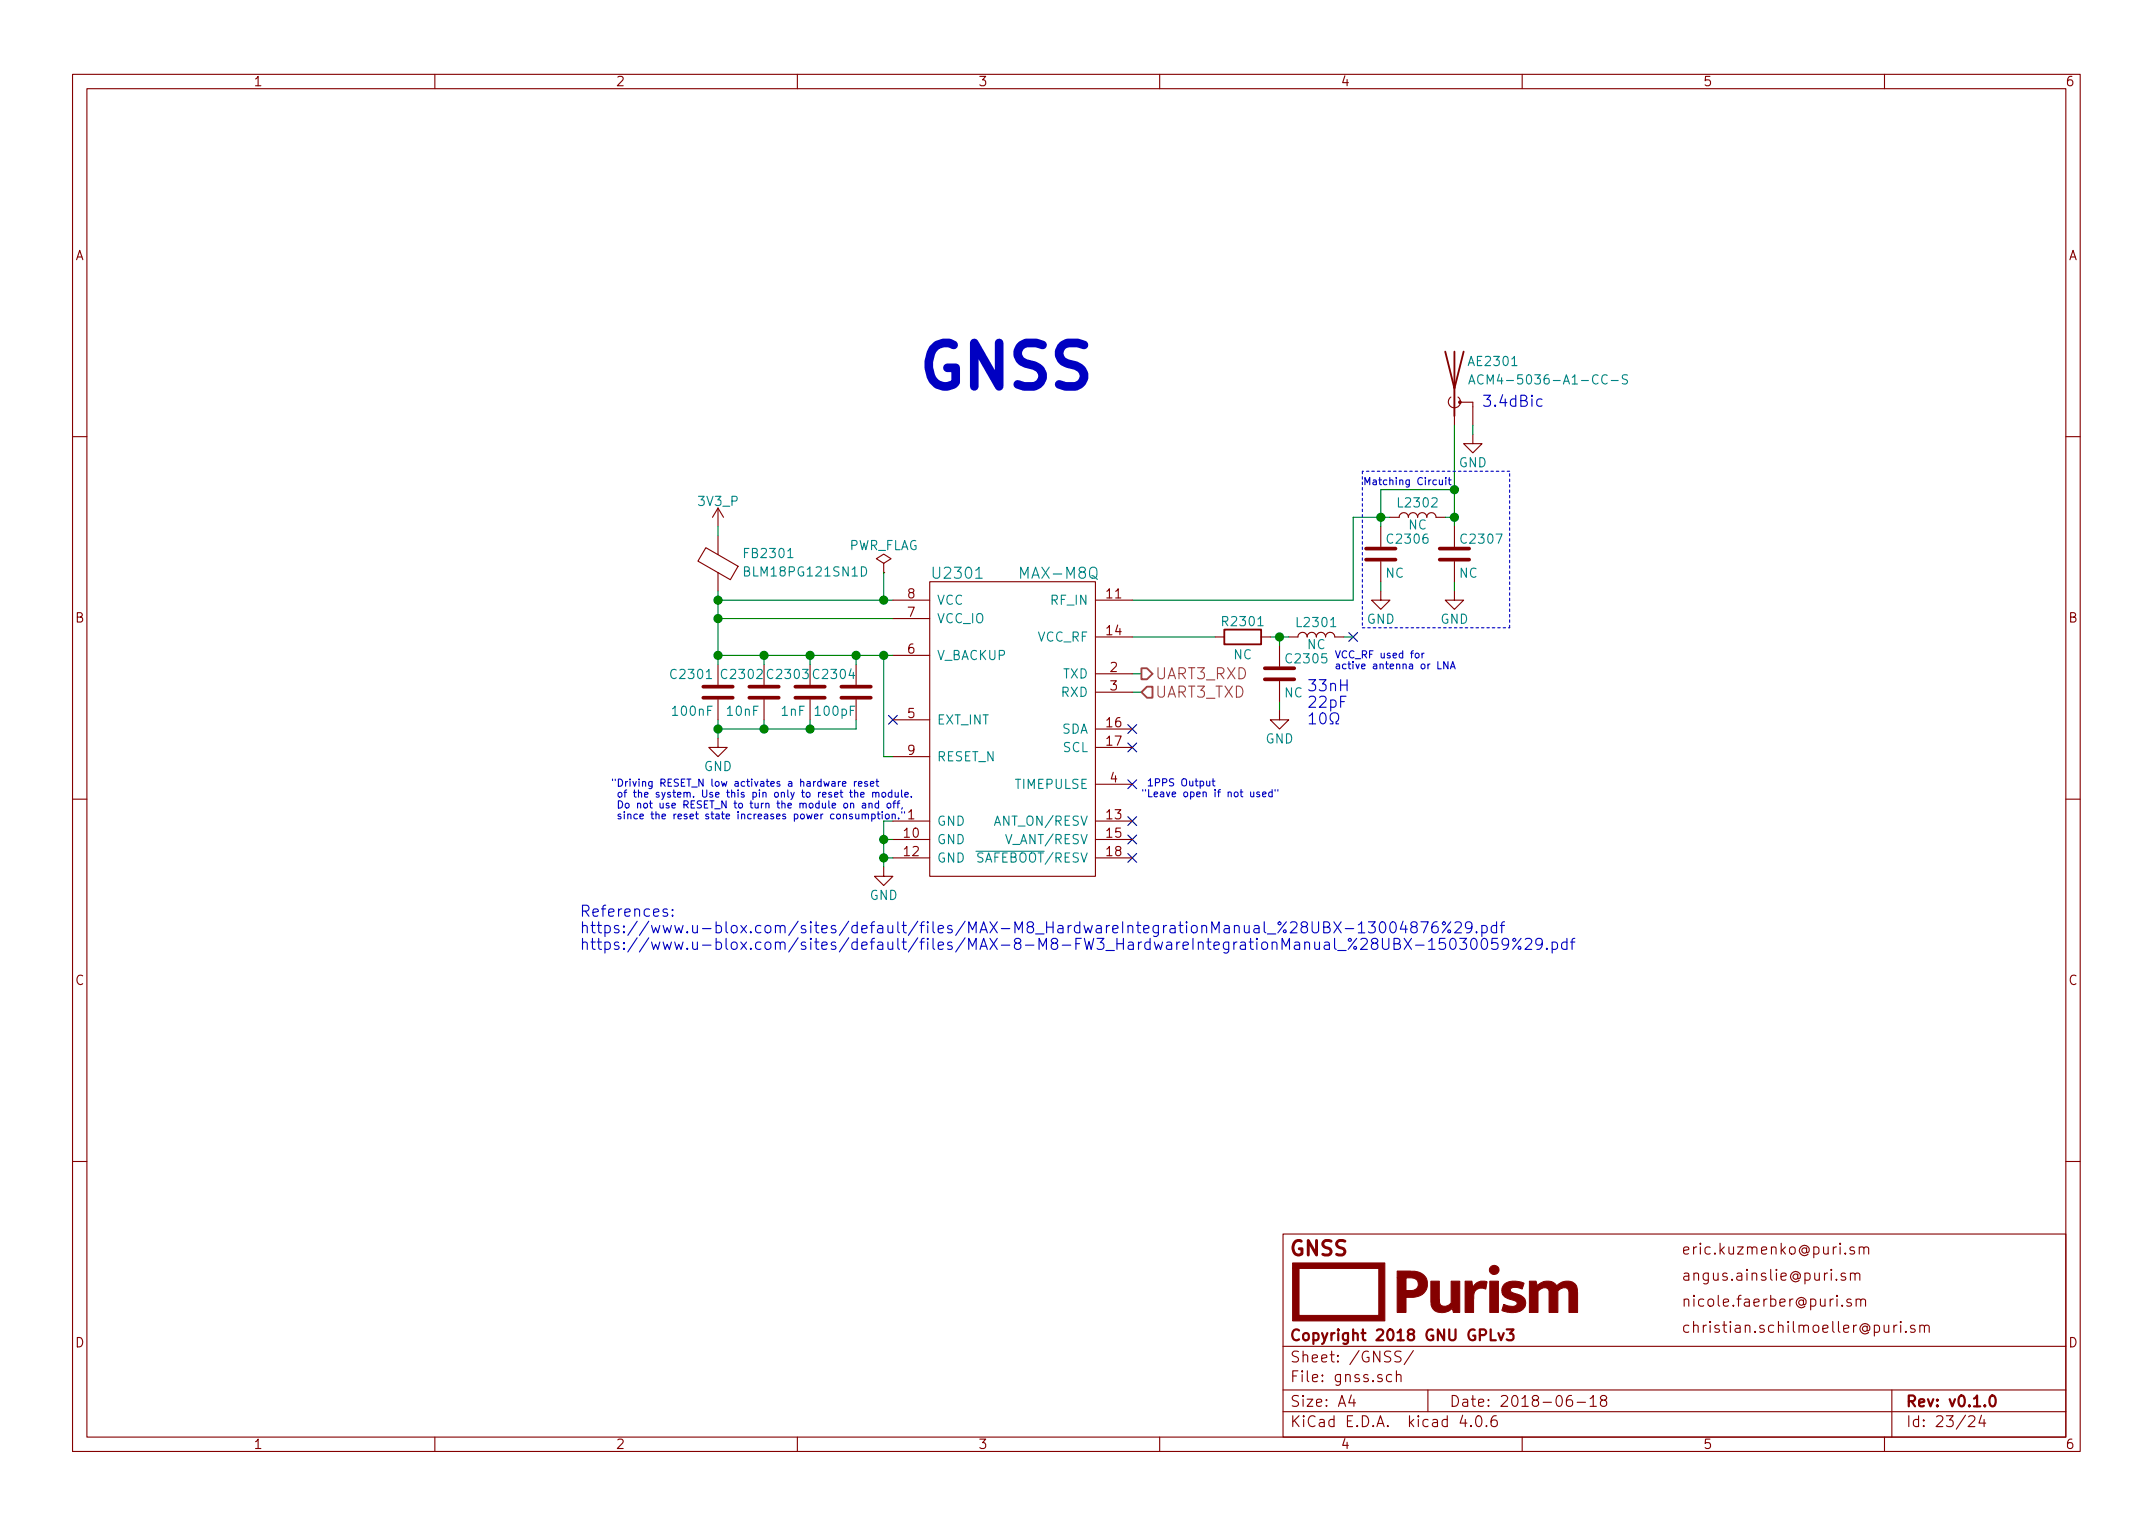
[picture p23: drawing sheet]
<svg xmlns="http://www.w3.org/2000/svg" width="297mm" height="210mm" viewBox="0 0 297 210" stroke-linecap="round" stroke-linejoin="round" font-family="sans-serif">
<defs><g id="words">
<text font-size="8.3" fill="#0000c2" x="127" y="53.6">GNSS</text>
<text font-size="2.8" fill="#840000" x="178" y="173.2">GNSS</text>
<g font-size="2.1" fill="#0000c2">
<text x="204.5" y="56.1">3.4dBic</text>
<text x="180.3" y="95.4">33nH</text>
<text x="180.3" y="97.7">22pF</text>
<text x="180.3" y="99.9">10</text>
<text x="80" y="126.5">References:</text>
<text x="80" y="128.8">https://www.u-blox.com/sites/default/files/MAX-M8_HardwareIntegrationManual_%28UBX-13004876%29.pdf</text>
<text x="80" y="131.1">https://www.u-blox.com/sites/default/files/MAX-8-M8-FW3_HardwareIntegrationManual_%28UBX-15030059%29.pdf</text>
</g>
<g font-size="2.1" fill="#008484">
<text x="129" y="79.9">U2301</text>
<text x="141" y="79.9">MAX-M8Q</text>
</g>
<g font-size="2.1" fill="#848400">
<text x="159.4" y="93.7">UART3_RXD</text>
<text x="159.4" y="96.3">UART3_TXD</text>
</g>
<g font-size="2.1" fill="#840000">
<text x="232" y="173.1">eric.kuzmenko@puri.sm</text>
<text x="232" y="176.7">angus.ainslie@puri.sm</text>
<text x="178" y="185">Copyright 2018 GNU GPLv3</text>
<text x="232" y="183.9">christian.schilmoeller@puri.sm</text>
<text x="232" y="180.3">nicole.faerber@puri.sm</text>
<text x="178" y="190.7">File: gnss.sch</text>
<text x="178" y="188">Sheet: /GNSS/</text>
<text x="178" y="196.9">KiCad E.D.A. kicad 4.0.6</text>
<text x="178" y="194.1">Size: A4</text>
<text x="200" y="194.1">Date: 2018-06-18</text>
<text x="263" y="194.1">Rev: v0.1.0</text>
<text x="263" y="196.9">Id: 23/24</text>
</g>
<g font-size="1.8" fill="#840000">
<text x="35" y="11.9">1</text>
<text x="85" y="11.9">2</text>
<text x="135" y="11.9">3</text>
<text x="185" y="11.9">4</text>
<text x="235" y="11.9">5</text>
<text x="285" y="11.9">6</text>
<text x="10.4" y="35.9">A</text>
<text x="285.4" y="35.9">A</text>
<text x="125.2" y="82.5">8</text>
<text x="152.7" y="82.5">11</text>
<text x="10.4" y="85.9">B</text>
<text x="125.2" y="85.1">7</text>
<text x="152.7" y="87.6">14</text>
<text x="285.4" y="85.9">B</text>
<text x="125.2" y="90.2">6</text>
<text x="153.2" y="92.7">2</text>
<text x="153.2" y="95.2">3</text>
<text x="125.2" y="99.1">5</text>
<text x="152.7" y="100.3">16</text>
<text x="125.2" y="104.1">9</text>
<text x="152.7" y="102.9">17</text>
<text x="153.2" y="107.9">4</text>
<text x="125.2" y="113">1</text>
<text x="152.7" y="113">13</text>
<text x="124.8" y="115.6">10</text>
<text x="124.8" y="118.1">12</text>
<text x="152.7" y="115.6">15</text>
<text x="152.7" y="118.1">18</text>
<text x="10.4" y="135.9">C</text>
<text x="285.4" y="135.9">C</text>
<text x="10.4" y="185.9">D</text>
<text x="285.4" y="185.9">D</text>
<text x="35" y="199.9">1</text>
<text x="85" y="199.9">2</text>
<text x="135" y="199.9">3</text>
<text x="185" y="199.9">4</text>
<text x="235" y="199.9">5</text>
<text x="285" y="199.9">6</text>
</g>
<g font-size="1.8" fill="#008484">
<text x="202.8" y="50.5">AE2301</text>
<text x="205" y="53">ACM4-5036-A1-CC-S</text>
<text x="201.2" y="64.5">GND</text>
<text x="96.4" y="69.8">3V3_P</text>
<text x="193.1" y="70">L2302</text>
<text x="102.9" y="77">FB2301</text>
<text x="117" y="75.9">PWR_FLAG</text>
<text x="191.6" y="75">C2306</text>
<text x="194.3" y="73">NC</text>
<text x="201.8" y="75">C2307</text>
<text x="103.1" y="79.5">BLM18PG121SN1D</text>
<text x="129.3" y="83.4">VCC</text>
<text x="145" y="83.4">RF_IN</text>
<text x="191.2" y="79.7">NC</text>
<text x="201.3" y="79.7">NC</text>
<text x="129.3" y="86">VCC_IO</text>
<text x="143" y="88.5">VCC_RF</text>
<text x="168.9" y="86.4">R2301</text>
<text x="179.1" y="86.5">L2301</text>
<text x="180.3" y="89.6">NC</text>
<text x="188.5" y="86">GND</text>
<text x="198.7" y="86">GND</text>
<text x="92.8" y="93.7">C2301</text>
<text x="99.7" y="93.7">C2302</text>
<text x="106.1" y="93.7">C2303</text>
<text x="112.4" y="93.7">C2304</text>
<text x="129.3" y="91.1">V_BACKUP</text>
<text x="146.6" y="93.6">TXD</text>
<text x="170.2" y="91">NC</text>
<text x="177.6" y="91.5">C2305</text>
<text x="92.9" y="98.7">100nF</text>
<text x="100.4" y="98.7">10nF</text>
<text x="107.8" y="98.7">1nF</text>
<text x="112.6" y="98.7">100pF</text>
<text x="129.3" y="99.9">EXT_INT</text>
<text x="146.4" y="96.1">RXD</text>
<text x="146.4" y="101.2">SDA</text>
<text x="177.2" y="96.2">NC</text>
<text x="97.1" y="106.4">GND</text>
<text x="129.3" y="105">RESET_N</text>
<text x="146.6" y="103.8">SCL</text>
<text x="174.6" y="102.6">GND</text>
<text x="129.3" y="113.9">GND</text>
<text x="137.5" y="113.9">ANT_ON/RESV</text>
<text x="140" y="108.8">TIMEPULSE</text>
<text x="129.3" y="116.5">GND</text>
<text x="129.3" y="119">GND</text>
<text x="135" y="119">SAFEBOOT/RESV</text>
<text x="139" y="116.5">V_ANT/RESV</text>
<text x="120" y="124.1">GND</text>
</g>
<g font-size="1.4" fill="#0000c2">
<text x="188.1" y="66.9">Matching Circuit</text>
<text x="184.1" y="90.8">VCC_RF used for</text>
<text x="184.1" y="92.3">active antenna or LNA</text>
<text x="84.3" y="108.5">&quot;Driving RESET_N low activates a hardware reset</text>
<text x="84.7" y="110">of the system. Use this pin only to reset the module.</text>
<text x="84.7" y="111.5">Do not use RESET_N to turn the module on and off,</text>
<text x="84.7" y="113">since the reset state increases power consumption.&quot;</text>
<text x="157.5" y="110">&quot;Leave open if not used&quot;</text>
<text x="157.9" y="108.5">1PPS Output</text>
</g>
</g></defs>
<g fill="none" stroke="#840000" stroke-width=".15">
<path d="M10 10.3h277v189.9h-277zM12 12.2h273v186.1h-273zM60 10.3v1.9M110 10.3v1.9M160 10.3v1.9M210 10.3v1.9M260 10.3v1.9M200.2 54.8a.82 .82 0 0 0-.1 1.2 .82 .82 0 0 0 1.2 0 .82 .82 0 0 0-.2-1.2M200.7 53.6v5.1M201.4 55.5h1.8v3.2M203.2 59.9v1.3h1.3l-1.3 1.3-1.3-1.3h1.3M10 60.2h2"/>
<path d="M97.4 75.6l4.4 2.5-1 1.9-4.5-2.6zM99.1 70.1v2.5M99.1 73.9v2.6M99.1 79v2.5M99.1 70.1l-.8 1.3M99.1 70.1l.7 1.3M121.9 79h.1M121.9 77.7l1-.6-1-.7-1 .7 1 .6v1.3M190.5 72.6v2.8M190.5 77.5v2.8M191.8 71.4h1.2a.63 .63 0 0 1 .7-.7 .63 .63 0 0 1 .6 .7 .63 .63 0 0 1 .6-.7 .63 .63 0 0 1 .7 .7 .63 .63 0 0 1 .6-.7 .63 .63 0 0 1 .6 .7 .63 .63 0 0 1 .7-.7 .63 .63 0 0 1 .6 .7h1.3M200.7 72.6v2.8"/>
<path d="M200.7 77.5v2.8M285 60.2h2M99.1 91.7v2.8M99.1 96.5v2.8M105.4 91.7v2.8M105.4 96.5v2.8M111.8 91.7v2.8M111.8 96.5v2.8M118.1 91.7v2.8M118.1 96.5v2.8M123.2 99.3h5.1M123.2 90.4h5.1"/>
<path d="M123.2 85.3h5.1M123.2 82.8h5.1M128.3 80.3h22.8v40.6h-22.8zM151.1 87.9h5.1M151.1 93h5.1M151.1 95.5h5.1M151.1 82.8h5.1M167.6 87.9h1.3M174 87.9h1.3M176.5 98v1.3h1.3l-1.3 1.3-1.2-1.3h1.2M176.5 89.1v2.8M176.5 94v2.8"/>
<path d="M177.8 87.9h1.3a.63 .63 0 0 1 .6-.7 .63 .63 0 0 1 .6 .7 .63 .63 0 0 1 .7-.7 .63 .63 0 0 1 .6 .7 .63 .63 0 0 1 .6-.7 .63 .63 0 0 1 .7 .7 .63 .63 0 0 1 .6-.7 .63 .63 0 0 1 .6 .7h1.3M190.5 81.5v1.3h1.3l-1.3 1.3-1.3-1.3h1.3M200.7 81.5v1.3h1.2l-1.2 1.3-1.3-1.3h1.3M10 110.3h2M99.1 101.8v1.3h1.2l-1.2 1.3-1.3-1.3h1.3M121.9 119.6v1.3h1.3l-1.3 1.3-1.3-1.3h1.3M123.2 113.3h5.1M123.2 104.4h5.1M123.2 115.8h5.1M123.2 118.4h5.1M151.1 113.3h5.1M151.1 108.2h5.1"/>
<path d="M151.1 115.8h5.1M151.1 118.4h5.1M151.1 100.6h5.1M151.1 103.1h5.1M285 110.3h2M10 160.2h2M177 170.3h108v28h-108zM254.6 175.7a.37 .37 0 0 0-.6 .1v.1a.54 .54 0 0 0 .6 .3l.1 .1-.1 .2-.2 .1-.4-.1M255.3 175.8a.38 .38 0 0 1 .6 0v.8M255.3 175.6v1M255.4 179.3a.37 .37 0 0 0-.6 .1v.1a.54 .54 0 0 0 .6 .3v.1v.2l-.2 .1-.4-.1M255.8 172.1a.37 .37 0 0 0-.6 .1v.1a.54 .54 0 0 0 .6 .3l.1 .1-.1 .2-.1 .1-.5-.1"/>
<path d="M255.9 175.8a.36 .36 0 0 1 .4-.2 .36 .36 0 0 1 .3 .2v.8M256.1 179.3a.38 .38 0 0 1 .6 .1v.8M256.1 179.2v1M256.5 172.2a.38 .38 0 0 1 .6 0v.8M256.5 172v1M256.7 179.4a.36 .36 0 0 1 .3-.2 .36 .36 0 0 1 .4 .2v.8M257.1 172.2a.36 .36 0 0 1 .4-.2 .36 .36 0 0 1 .3 .2v.8M285 160.2h2M60 198.3v1.9M110 198.3v1.9M160 198.3v1.9M177 194.8h108"/>
<path d="M177 191.8h108M177 185.7h108M186.4 192.5l-.3 1h.9M186.8 193v1M192 189.7l-.4-.1-.3 .3 .1 .6 .2 .1 .4-.1M192.7 189.8a.38 .38 0 0 1 .6 0v.8M192.7 189.1v1.5M193.3 186.5l-.2-.1-.5 .1a.35 .35 0 0 0-.2 .3 .35 .35 0 0 0 .3 .3 .62 .62 0 0 1 .6 .4 .37 .37 0 0 1-.3 .4l-.6-.1M195 186.3l-1.3 2M197 191.8v3M201.8 195.2l-.4 1.1h1M202.9 196.7h.1l-.1 .1v-.1v.1"/>
<path d="M203.8 195.4a.34 .34 0 0 1 .6 .2 .77 .77 0 0 1-.5 1.2 .97 .97 0 0 1-.1-1.4zM205.1 196.7h.1l-.1 .1-.1-.1h.1v.1M206.4 195.3a.59 .59 0 0 0-.7 .7l.1 .7 .2 .1h.3l.2-.1 .1-.5-.2-.2-.4-.1-.3 .3M210 198.3v1.9M216.8 192.5a.59 .59 0 0 0-.7 .7l.1 .7 .2 .1h.3l.2-.1 .1-.5-.2-.2-.4-.1-.3 .3M217.6 193.5h1.1M219.4 193l.4-.5v1.5M219.4 194h.8M221.1 193.2l-.3-.3 .1-.2 .2-.2 .4 .1 .2 .2-.1 .2-.2 .2h-.3a.48 .48 0 0 0-.2 .7l.2 .1h.3l.2-.1a.48 .48 0 0 0-.2-.7M254.2 180.1v.1l-.1-.1h.1v.1M260 198.3v1.9M261 191.8v6.5"/>
<path d="M261.3 182.8v1M261.7 182.8l-.3 .1-.1 .2M262.2 182.3v.1v.1l.1-.1-.1-.1v.2M262.2 182.8v1M262.9 183.7h.1l-.1 .1v-.1v.1M264.2 182.9a.37 .37 0 0 0-.6 .1v.1a.54 .54 0 0 0 .6 .3v.1v.2l-.2 .1-.4-.1M264.9 183a.38 .38 0 0 1 .6 0v.8M264.9 182.8v1M265.5 183a.36 .36 0 0 1 .3-.2 .36 .36 0 0 1 .4 .2v.8M271.6 195.5l.2-.2 .5 .1a.37 .37 0 0 1 .1 .6l-.9 .8h1M273.4 195.2l-.4 1.1h1M273.7 195.8v1"/>
</g>
<path d="M205.7 183.4v1.5h.7M206.7 183.9l.4 1 .4-1M207.9 183.4h.9l-.5 .6 .4 .1 .1 .2-.1 .5-.2 .1h-.4l-.2-.1M274.6 192.7a.35 .35 0 0 1 .4-.2 .35 .35 0 0 1 .3 .3 .77 .77 0 0 1-.5 1.2 .9 .9 0 0 1-.2-1.3z" fill="none" stroke="#840000" stroke-width=".3"/>
<g fill="#840000" stroke="#840000" stroke-width=".14">
<path d="M178.3 174.2h12.8v8h-12.8v-7.2h.9v6.5h11v-6.5h-11.9z"/>
<path d="M197.4 176.8h1.2v2.5a.74 .74 0 0 0 .3 .9 .74 .74 0 0 0 .9-.1l.4-.3v-3h1.2v4.3h-.9l-.1-.6-.8 .5a1.52 1.52 0 0 1-2.2-1z"/>
<path d="M207.5 177.2a2.7 2.7 0 0 1 2.6-.2 .28 .28 0 0 1 0 .5l-.1 .3-.3-.1a1.31 1.31 0 0 0-1.3 .2 .48 .48 0 0 0 .5 .5l.7 .2a1.23 1.23 0 0 1 .9 1.4 1.23 1.23 0 0 1-1.3 1l-.8 .1-1.1-.3-.1-.1 .2-.4a.21 .21 0 0 1 .1-.3 .21 .21 0 0 1 .2 .1l.4 .1a1.02 1.02 0 0 0 1.2-.2 .61 .61 0 0 0-.7-.7l-.3-.1a1.21 1.21 0 0 1-1-.7 1.21 1.21 0 0 1 .2-1.3z"/>
<path d="M192.8 175.4h1.9a1.84 1.84 0 0 1 2.2 2 2.04 2.04 0 0 1-2.4 1.6h-.5v2.1h-1.2v-4.8h1.2v1.7h.4a.97 .97 0 0 0 1-.3 .97 .97 0 0 0 .1-1.1l-.4-.2-.4-.1h-1.9z"/>
<path d="M202.1 176.8h.6a.26 .26 0 0 1 .4-.1 .26 .26 0 0 1 0 .4l.1 .5a1.58 1.58 0 0 1 2-.7l-.1 .5a.25 .25 0 0 1-.2 .4 1.11 1.11 0 0 0-1.2 .2 1.11 1.11 0 0 0-.4 1.1v2h-1.2z"/>
<path d="M205.5 176.8h1.2v4.3h-1.2z"/>
<path d="M211 176.8h.9l.2 .5a1.9 1.9 0 0 1 2.5-.1l.1 .1a.21 .21 0 0 0 .2 0 .21 .21 0 0 0 .2-.2l.3-.1a1.51 1.51 0 0 1 2.2 .7l.1 3.4h-1.2v-2.2a.99 .99 0 0 0-.4-1.2l-.7 .1-.5 .3v3h-1.2v-2.1a1.32 1.32 0 0 0-.2-1.2 .98 .98 0 0 0-1.3 .4v2.9h-1.2z"/>
<circle cx="206.1" cy="175.2" r=".65"/>
</g>
<g fill="none" stroke="#008400" stroke-width=".15">
<path d="M200.7 58.7v13.9M203.2 58.7v1.2M99.1 72.6v1.3M121.9 79v3.8M191.8 71.4h-5.1v11.4h-30.5M199.4 71.4h1.3M200.7 67.6h-10.2v5M99.1 90.4h24.1M99.1 82.8h24.1M99.1 85.3h24.1M99.1 81.5v10.2M99.1 99.3v2.5"/>
<path d="M105.4 90.4v1.3M105.4 99.3v1.3M111.8 90.4v1.3M111.8 99.3v1.3M118.1 99.3v1.3h-19M118.1 90.4v1.3M121.9 90.4v14h1.3M156.2 87.9h11.4M156.2 93h1.3M156.2 95.5h1.3M175.3 87.9h2.5M176.5 87.9v1.2"/>
<path d="M176.5 96.8v1.2M185.4 87.9h1.3M190.5 80.3v1.2M200.7 80.3v1.2M121.9 115.8h1.3M121.9 118.4h1.3M123.2 113.3h-1.3v6.3"/>
</g>
<g fill="#008400" stroke="#008400" stroke-width=".25">
<circle cx="121.9" cy="115.8" r=".51"/>
<circle cx="121.9" cy="118.4" r=".51"/>
<circle cx="99.1" cy="82.8" r=".51"/>
<circle cx="99.1" cy="85.3" r=".51"/>
<circle cx="99.1" cy="90.4" r=".51"/>
<circle cx="121.9" cy="90.4" r=".51"/>
<circle cx="99.1" cy="100.6" r=".51"/>
<circle cx="111.8" cy="100.6" r=".51"/>
<circle cx="105.4" cy="100.6" r=".51"/>
<circle cx="105.4" cy="90.4" r=".51"/>
<circle cx="111.8" cy="90.4" r=".51"/>
<circle cx="118.1" cy="90.4" r=".51"/>
<circle cx="176.5" cy="87.9" r=".51"/>
<circle cx="190.5" cy="71.4" r=".51"/>
<circle cx="200.7" cy="71.4" r=".51"/>
<circle cx="200.7" cy="67.6" r=".51"/>
<circle cx="121.9" cy="82.8" r=".51"/>
</g>
<g fill="none" stroke="#0000c2" stroke-width=".15">
<path d="M212.8 55.1a.48 .48 0 0 0-.7 .1l-.1 .6a.48 .48 0 0 0 .8 .2M198.6 66.2v.6l.3 .1 .1-.1M199 66.2v.7M199.5 65.9v.1M199.5 66.2v.7M199.8 66.2h.4M199.9 65.9v.8l.3 .2M183.5 99.9h.4v-.3a.66 .66 0 0 1-.3-.9 .66 .66 0 0 1 .9-.3 .72 .72 0 0 1-.2 1.2v.3h.4M195.3 90.2l.2-.1 .2 .1 .1 .4-.1 .1-.2 .1-.2-.1zM196.2 90.1v.7M196.5 90.1l-.3 .2M198.4 91.3v1h.5"/>
<path d="M199.8 91.3v1l-.6-1v1M200.1 92.3l.3-1 .4 1M200.2 92h.5M115.7 107.8v.7M116 107.8l-.3 .2M116.2 108.1l.5-.1v-.1l-.3-.1-.2 .2 .1 .4h.4M116.5 110.9l.1-.1 .3 .1v.4l-.1 .1-.2 .1-.1-.1zM117.2 109.3h.4M117.3 109v.8l.3 .2M117.3 110.9h.1a.23 .23 0 0 1 .4 .1v.5M117.3 110.8v.7M117.6 112.4l-.3-.1-.1 .2v.1l.4 .1v.2h-.4"/>
<path d="M117.9 107.8v.7M117.9 109.4h.1a.23 .23 0 0 1 .3 .1v.5M117.9 109v1M118.1 112.3v.6l.2 .1 .2-.1M118.2 107.8l-.3 .2M118.4 108.1l.5-.1v-.1l-.3-.1-.2 .2 .1 .4h.4M118.5 112.3v.7M118.7 109.6l.5-.1v-.1l-.3-.1-.2 .2 .1 .4h.4M118.9 112.4h.1a.23 .23 0 0 1 .4 .1v.5M118.9 112.3v.7M119 110.9h.4v.6M119.4 112.5a.23 .23 0 0 1 .2-.2 .23 .23 0 0 1 .2 .2v.5"/>
<path d="M119.4 111l-.3 .1-.2 .1 .2 .3 .3-.1M119.7 107.9l-.3-.1-.1 .2v.1l.4 .1v.2h-.4M119.9 110.9a.23 .23 0 0 1 .4 .1v.5M119.9 110.8v.7M120.1 108.1l.5-.1-.1-.1-.3-.1-.1 .2v.4h.4M120.3 112.4l.2-.1 .3 .2-.2 .4h-.3M120.3 112.3v1M120.4 109.4a.23 .23 0 0 1 .4 .1v.5M120.4 109.3v.7M120.8 109.5a.23 .23 0 0 1 .2-.2 .23 .23 0 0 1 .3 .2v.5M120.9 107.8h.3M121 107.5v.9l.2 .1"/>
<path d="M121 112.3h.4M121.2 112v.8l.2 .2M121.2 110.9l-.3-.1-.2 .2 .1 .4h.4M121.2 110.5v1M121.7 109.4l.2-.1 .2 .1 .1 .4-.1 .1-.2 .1-.2-.1zM121.7 112v.1M121.7 112.3v.7M122.2 112.4l.2-.1 .2 .1 .1 .4-.1 .1-.2 .1-.2-.1zM122.4 110.9l.2-.1 .3 .1v.4l-.1 .1-.2 .1-.2-.1zM123 109.4l-.2-.1-.2 .2 .1 .4h.3M123 109v1M123.1 112.4a.23 .23 0 0 1 .4 .1v.5"/>
<path d="M123.1 112.3v.7M123.2 110.8h.4M123.5 109.3v.6l.3 .1 .1-.1M123.6 110.5l-.3 .1v.9M123.7 110.8h.4M123.9 109.3v.7M124 112.9v.1M124.1 110.5l-.2 .1v.9M124.4 109v.8l.1 .2M124.4 112v.2M124.5 111.4l-.1 .2M124.8 112v.2"/>
<path d="M124.8 109.6l.5-.1v-.1l-.3-.1-.2 .2 .1 .4h.4M125.7 109.9v.1M166.5 107.8v.6h.3l.1-.1M166.9 107.8v.6M167.2 107.8h.4M167.4 107.4v.9l.2 .1M172.5 109.3l.1 .6h.2l.2-.1M173 109.3v.6M173.8 109.3h-.3l-.1 .1v.1l.4 .1v.3h-.4M174.2 109.6l.5-.1-.1-.2h-.3l-.1 .1v.5h.4M175.5 109.3h-.3l-.2 .2 .1 .4h.4M175.5 108.9v1"/>
<path d="M175.9 108.9v.2M176.3 108.9v.2M92 125.5l-.3-.1-.2 .2v.2l.5 .2 .1 .1-.1 .2-.1 .1-.4-.1M92.8 126.3h.1l-.1 .1-.1-.1h.1v.1M92.8 125.5h.1l-.1 .1-.1-.1h.1v.1M182.6 127.9l.7-.1a.36 .36 0 0 0 .1-.3 .36 .36 0 0 0-.3-.3h-.5v1.5h.6a.4 .4 0 0 0 .3-.3 .4 .4 0 0 0-.1-.4l-.3-.1M184 127.2l1 1.5M185 127.2l-1 1.5M185.6 128.1h1.2M187.4 127.6l.5-.4v1.5M187.4 128.7h.9M188.8 127.2h.9l-.5 .6a.44 .44 0 0 1 .5 .2v.4l-.1 .2-.6 .1-.2-.2"/>
<path d="M189.5 130.1l-.3-.3 .1-.2a.48 .48 0 0 1 .7 0l.1 .2-.3 .3a.47 .47 0 0 0-.6 .3v.3a.48 .48 0 0 0 .4 .3 .48 .48 0 0 0 .5-.3v-.3l-.3-.3M190.4 127.3a.36 .36 0 0 1 .4-.1 .36 .36 0 0 1 .3 .3 .77 .77 0 0 1-.4 1.2 .89 .89 0 0 1-.3-1.4zM190.7 129.5v1.2a.48 .48 0 0 0 .5 .3 .48 .48 0 0 0 .4-.3v-1.2M192 127.2a.36 .36 0 0 1 .6 .3 .77 .77 0 0 1-.5 1.2 .98 .98 0 0 1-.1-1.5zM192.3 130.2l.7-.1a.36 .36 0 0 0 .1-.4 .36 .36 0 0 0-.3-.2h-.5v1.5h.6a.4 .4 0 0 0 .3-.3 .4 .4 0 0 0-.1-.4l-.3-.1M193.6 127.1l-.4 1.1h1M193.7 129.5l1 1.5M193.9 127.7v1M194.7 129.5l-1 1.5M194.9 127.8l-.3-.3 .1-.2a.48 .48 0 0 1 .8 0v.2l-.3 .3a.47 .47 0 0 0-.6 .3v.3a.48 .48 0 0 0 .5 .3 .48 .48 0 0 0 .4-.3v-.3l-.3-.3M195.3 130.4h1.2M196 127.2h1.1l-.7 1.5"/>
<path d="M197.1 129.9l.5-.4v1.5M197.1 131h.9M198.3 127.2a.62 .62 0 0 0-.8 .6v.6a.48 .48 0 0 0 .5 .3 .48 .48 0 0 0 .4-.3v-.4a.48 .48 0 0 0-.4-.3 .48 .48 0 0 0-.5 .3M199.4 129.5h-.8v.7l.2-.2 .5 .1 .1 .2v.4l-.3 .3h-.3l-.2-.2M199.8 128.3h.1h.2l.1 .2-.1 .1-.2 .1-.1-.1-.1-.1zM200.2 129.6a.36 .36 0 0 1 .3-.1 .36 .36 0 0 1 .3 .3 .77 .77 0 0 1-.4 1.2 .89 .89 0 0 1-.2-1.4zM200.2 127.2l-1.2 1.5M200.7 127.3l.3-.1h.3l.2 .1 .1 .3-.1 .2-.8 .9h.9M201.4 129.5h.9l-.5 .5a.44 .44 0 0 1 .5 .3v.4l-.1 .2-.6 .1-.2-.2M203 129.6a.36 .36 0 0 1 .4-.1 .36 .36 0 0 1 .3 .3 .77 .77 0 0 1-.4 1.2 .89 .89 0 0 1-.3-1.4zM203.1 127.8a.48 .48 0 0 1-.5 .3 .48 .48 0 0 1-.4-.3l.1-.5a.48 .48 0 0 1 .7 0 1 1 0 0 1-.4 1.4h-.3M203.7 128.5l.1 .1-.1 .1-.1-.1 .1-.1v.2"/>
<path d="M204.4 127.8a.48 .48 0 0 1 .7 0l.1 .6a.48 .48 0 0 1-.8 .2M204.4 127.7v1.5M204.5 129.6a.36 .36 0 0 1 .4-.1 .36 .36 0 0 1 .3 .3 .77 .77 0 0 1-.5 1.2 .89 .89 0 0 1-.2-1.4zM206.5 127.8a.48 .48 0 0 0-.7 0l-.1 .6a.48 .48 0 0 0 .8 .2M206.5 127.2v1.5M206.6 129.5h-.7l-.1 .7 .2-.2 .5 .1 .2 .2v.4l-.3 .3h-.4l-.2-.2M207 127.7h.6M207.6 127.2h-.3l-.1 .2v1.3M208.1 130.1a.48 .48 0 0 1-.4 .3 .48 .48 0 0 1-.5-.3l.1-.5a.48 .48 0 0 1 .8 0 1 1 0 0 1-.4 1.4h-.3M209.5 130.6h.2h.1l.1 .2-.1 .1-.1 .1-.2-.1-.1-.1zM209.9 129.5l-1.2 1.5M210.4 129.6l.3-.1h.3l.3 .1v.3v.2l-.9 .9h.9"/>
<path d="M212.8 130.1a.48 .48 0 0 1-.5 .3 .48 .48 0 0 1-.4-.3l.1-.5a.48 .48 0 0 1 .7 0 1 1 0 0 1-.4 1.4h-.3M213.4 130.8l.1 .1-.1 .1-.1-.1 .1-.1v.2M214.1 130a.48 .48 0 0 1 .7 .1l.1 .6a.48 .48 0 0 1-.8 .2M214.1 130v1.5M216.2 130a.48 .48 0 0 0-.7 .1l-.1 .6a.48 .48 0 0 0 .8 .2M216.2 129.5v1.5M216.7 130h.6M217.3 129.5h-.3l-.1 .2v1.3"/>
<circle cx="199.2" cy="127.4" r=".22"/>
<circle cx="208.9" cy="129.7" r=".22"/>
</g>
<g fill="none" stroke="#000084" stroke-width=".15">
<path d="M122.6 98.7l1.2 1.2M123.8 98.7l-1.2 1.2M155.6 100l1.2 1.2M156.8 100l-1.2 1.2M186.1 87.3l1.2 1.2M187.3 87.3l-1.2 1.2M155.6 117.7l1.2 1.3M155.6 112.7l1.2 1.2M155.6 102.5l1.2 1.2M155.6 107.6l1.2 1.2M155.6 115.2l1.2 1.2M156.8 117.7l-1.2 1.3"/>
<path d="M156.8 112.7l-1.2 1.2M156.8 102.5l-1.2 1.2M156.8 107.6l-1.2 1.2M156.8 115.2l-1.2 1.2"/>
</g>
<g fill="none" stroke="#840000" stroke-width=".51">
<path d="M188.5 77.2h4M188.5 75.7h4M198.6 77.2h4.1M198.6 75.7h4.1M97 96.3h4.1M97 94.7h4.1M103.4 96.3h4M103.4 94.7h4M109.7 96.3h4.1M109.7 94.7h4.1M116.1 96.3h4M116.1 94.7h4"/>
<path d="M174.5 93.7h4.1M174.5 92.2h4.1"/>
</g>
<path d="M157.5 92.2h.7l.8 .8-.8 .7h-.7zM157.5 95.5l.7-.8h.8v1.6h-.8z" fill="none" stroke="#848400" stroke-width=".25"/>
<circle cx="201.4" cy="55.5" r=".18" fill="#840000" stroke="#840000" stroke-width=".15"/>
<path d="M199.4 48.5l1.3 5.1 1.2-5.1M200.7 48.5v8.9M168.9 86.9h5.1v2h-5.1z" fill="none" stroke="#840000" stroke-width=".25"/>
<path d="M202.6 53l.4-1.3 .5 1.3M202.8 52.6h.6M204.6 51.8a.5 .5 0 0 0-.6 0 .5 .5 0 0 0-.1 .6 .47 .47 0 0 0 .2 .5 .47 .47 0 0 0 .5 0M222.3 52.5h1M224.5 51.8a.57 .57 0 0 0-.6 0v.4l.5 .2 .1 .3-.2 .3-.5-.1M108.7 76.9h.7M118.8 78.2a.66 .66 0 0 1 .8 .4 .66 .66 0 0 1-.3 .8l-.5 .1zM134.6 117.4h9.5" fill="none" stroke="#008484" stroke-width=".15"/>
<path d="M188 65v21.6M208.3 65h-20.3M188 86.6h20.3M208.3 86.6v-21.6" fill="none" stroke="#0000c2" stroke-width=".15" stroke-dasharray=".3 .4"/>
<use href="#words"/>
</svg>
